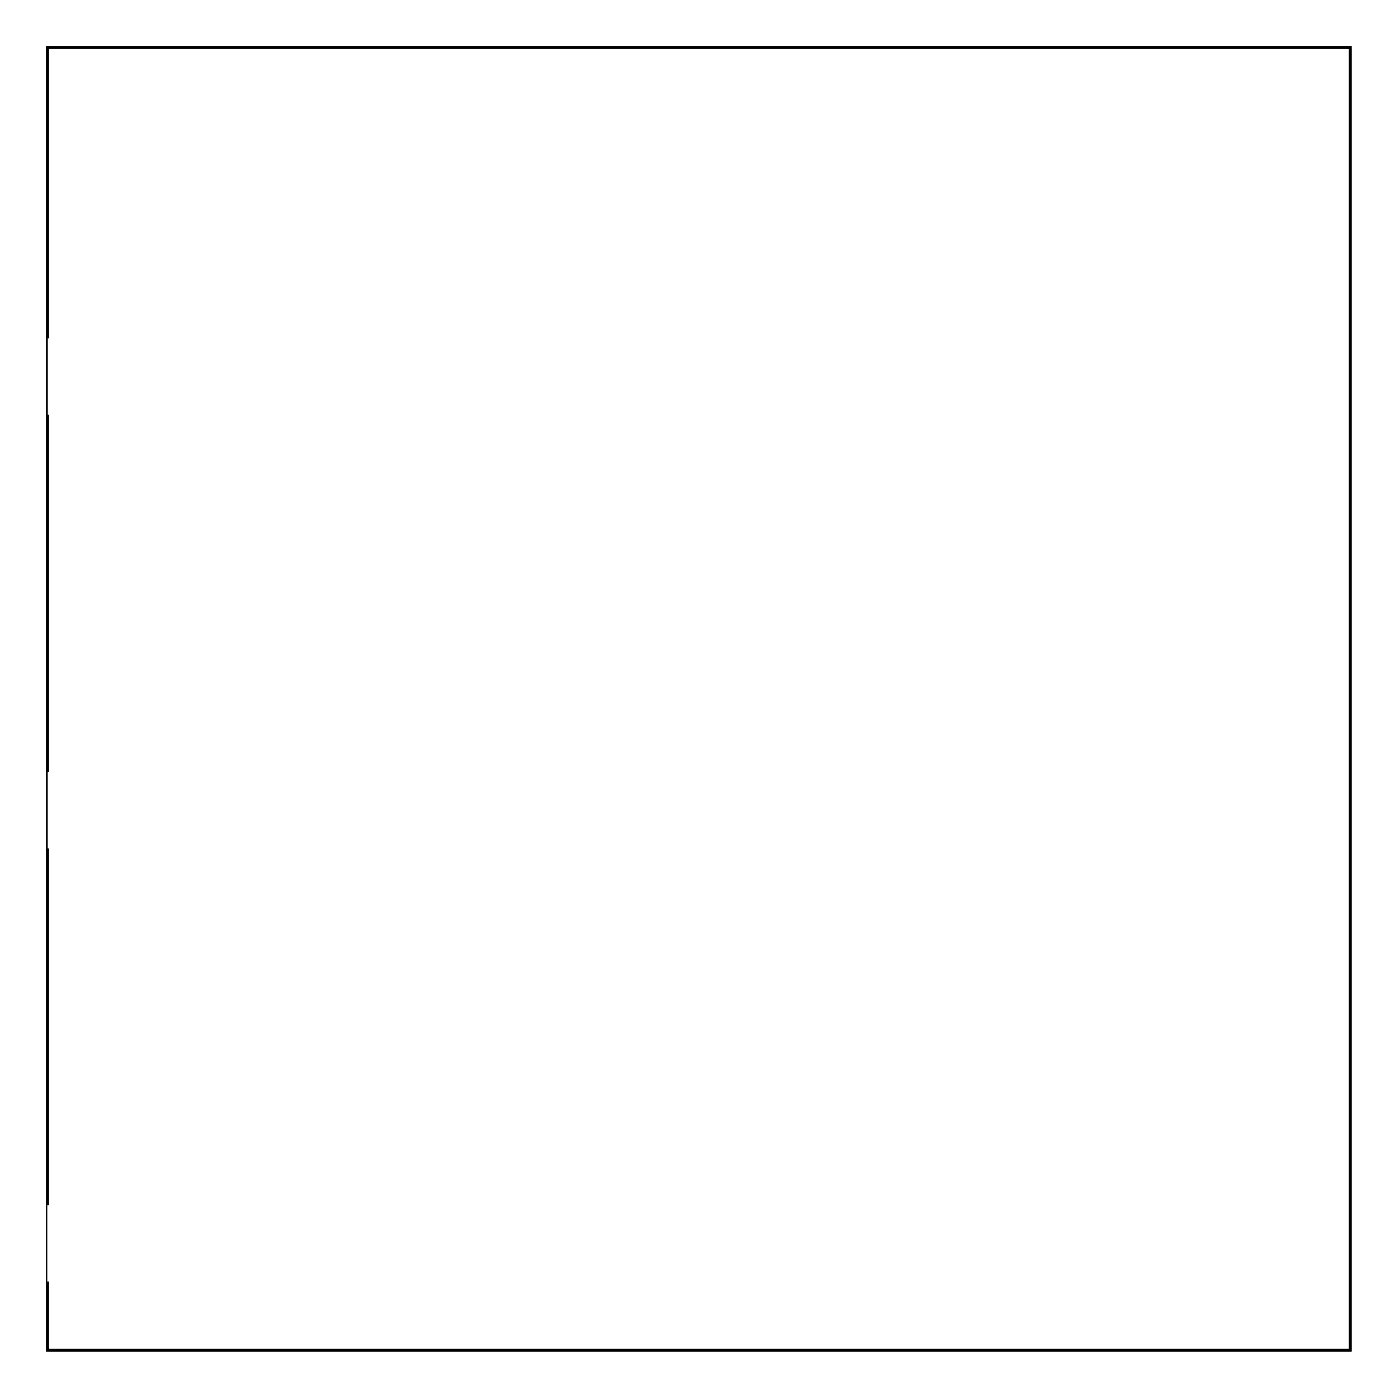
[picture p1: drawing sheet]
<svg xmlns="http://www.w3.org/2000/svg" width="107mm" height="107mm" viewBox="0 0 107 107" stroke-linecap="round" stroke-linejoin="round" font-family="sans-serif">
<path d="M3.6 3.6h99.8v99.8h-99.8z" fill="none" stroke="#000" stroke-width=".2"/>
<path d="M3.6 3.6h99.8v99.8h-99.8zM3.6 3.6v99.8h99.8v-99.8z" fill="#000"/>
<path d="M88.8 12.8h1.4v1.4h-1.4z" fill="#fff"/>
<path d="M88.8 12.8h1.4v1.4h-1.4z" fill="none" stroke="#fff" stroke-width=".76" stroke-linecap="butt"/>
<circle cx="89.5" cy="13.5" r=".7" fill="#fff"/>
<circle cx="89.5" cy="13.5" r=".7" fill="none" stroke="#fff" stroke-width=".76" stroke-linecap="butt"/>
<circle cx="89.5" cy="26" r=".7" fill="#fff"/>
<circle cx="89.5" cy="26" r=".7" fill="none" stroke="#fff" stroke-width=".76" stroke-linecap="butt"/>
<circle cx="101.2" cy="26.1" r=".7" fill="#fff"/>
<circle cx="101.2" cy="26.1" r=".7" fill="none" stroke="#fff" stroke-width=".76" stroke-linecap="butt"/>
<circle cx="95.1" cy="11.9" r=".7" fill="#fff"/>
<circle cx="95.1" cy="11.9" r=".7" fill="none" stroke="#fff" stroke-width=".76" stroke-linecap="butt"/>
<circle cx="101.1" cy="13.5" r=".7" fill="#fff"/>
<circle cx="101.1" cy="13.5" r=".7" fill="none" stroke="#fff" stroke-width=".76" stroke-linecap="butt"/>
<path d="M4.6 79.2h1.4v1.4h-1.4z" fill="#fff"/>
<path d="M4.6 79.2h1.4v1.4h-1.4z" fill="none" stroke="#fff" stroke-width=".76" stroke-linecap="butt"/>
<circle cx="5.3" cy="79.9" r=".7" fill="#fff"/>
<circle cx="5.3" cy="79.9" r=".7" fill="none" stroke="#fff" stroke-width=".76" stroke-linecap="butt"/>
<circle cx="5.3" cy="92.4" r=".7" fill="#fff"/>
<circle cx="5.3" cy="92.4" r=".7" fill="none" stroke="#fff" stroke-width=".76" stroke-linecap="butt"/>
<circle cx="17.1" cy="92.5" r=".7" fill="#fff"/>
<circle cx="17.1" cy="92.5" r=".7" fill="none" stroke="#fff" stroke-width=".76" stroke-linecap="butt"/>
<circle cx="11" cy="78.3" r=".7" fill="#fff"/>
<circle cx="11" cy="78.3" r=".7" fill="none" stroke="#fff" stroke-width=".76" stroke-linecap="butt"/>
<circle cx="16.9" cy="79.9" r=".7" fill="#fff"/>
<circle cx="16.9" cy="79.9" r=".7" fill="none" stroke="#fff" stroke-width=".76" stroke-linecap="butt"/>
<path d="M21.5 79.2h1.3v1.4h-1.3z" fill="#fff"/>
<path d="M21.5 79.2h1.3v1.4h-1.3z" fill="none" stroke="#fff" stroke-width=".76" stroke-linecap="butt"/>
<circle cx="22.1" cy="79.8" r=".7" fill="#fff"/>
<circle cx="22.1" cy="79.8" r=".7" fill="none" stroke="#fff" stroke-width=".76" stroke-linecap="butt"/>
<circle cx="22.1" cy="92.4" r=".7" fill="#fff"/>
<circle cx="22.1" cy="92.4" r=".7" fill="none" stroke="#fff" stroke-width=".76" stroke-linecap="butt"/>
<circle cx="33.9" cy="92.5" r=".7" fill="#fff"/>
<circle cx="33.9" cy="92.5" r=".7" fill="none" stroke="#fff" stroke-width=".76" stroke-linecap="butt"/>
<circle cx="27.8" cy="78.3" r=".7" fill="#fff"/>
<circle cx="27.8" cy="78.3" r=".7" fill="none" stroke="#fff" stroke-width=".76" stroke-linecap="butt"/>
<circle cx="33.7" cy="79.8" r=".7" fill="#fff"/>
<circle cx="33.7" cy="79.8" r=".7" fill="none" stroke="#fff" stroke-width=".76" stroke-linecap="butt"/>
<path d="M21.5 46h1.4v1.4h-1.4z" fill="#fff"/>
<path d="M21.5 46h1.4v1.4h-1.4z" fill="none" stroke="#fff" stroke-width=".76" stroke-linecap="butt"/>
<circle cx="22.2" cy="46.7" r=".7" fill="#fff"/>
<circle cx="22.2" cy="46.7" r=".7" fill="none" stroke="#fff" stroke-width=".76" stroke-linecap="butt"/>
<circle cx="22.2" cy="59.2" r=".7" fill="#fff"/>
<circle cx="22.2" cy="59.2" r=".7" fill="none" stroke="#fff" stroke-width=".76" stroke-linecap="butt"/>
<circle cx="33.9" cy="59.3" r=".7" fill="#fff"/>
<circle cx="33.9" cy="59.3" r=".7" fill="none" stroke="#fff" stroke-width=".76" stroke-linecap="butt"/>
<circle cx="27.8" cy="45.1" r=".7" fill="#fff"/>
<circle cx="27.8" cy="45.1" r=".7" fill="none" stroke="#fff" stroke-width=".76" stroke-linecap="butt"/>
<circle cx="33.8" cy="46.7" r=".7" fill="#fff"/>
<circle cx="33.8" cy="46.7" r=".7" fill="none" stroke="#fff" stroke-width=".76" stroke-linecap="butt"/>
<path d="M88.7 79.2h1.4v1.4h-1.4z" fill="#fff"/>
<path d="M88.7 79.2h1.4v1.4h-1.4z" fill="none" stroke="#fff" stroke-width=".76" stroke-linecap="butt"/>
<circle cx="89.4" cy="79.9" r=".7" fill="#fff"/>
<circle cx="89.4" cy="79.9" r=".7" fill="none" stroke="#fff" stroke-width=".76" stroke-linecap="butt"/>
<circle cx="89.4" cy="92.4" r=".7" fill="#fff"/>
<circle cx="89.4" cy="92.4" r=".7" fill="none" stroke="#fff" stroke-width=".76" stroke-linecap="butt"/>
<circle cx="101.2" cy="92.5" r=".7" fill="#fff"/>
<circle cx="101.2" cy="92.5" r=".7" fill="none" stroke="#fff" stroke-width=".76" stroke-linecap="butt"/>
<circle cx="95.1" cy="78.3" r=".7" fill="#fff"/>
<circle cx="95.1" cy="78.3" r=".7" fill="none" stroke="#fff" stroke-width=".76" stroke-linecap="butt"/>
<circle cx="101" cy="79.9" r=".7" fill="#fff"/>
<circle cx="101" cy="79.9" r=".7" fill="none" stroke="#fff" stroke-width=".76" stroke-linecap="butt"/>
<path d="M38.4 46h1.4v1.4h-1.4z" fill="#fff"/>
<path d="M38.4 46h1.4v1.4h-1.4z" fill="none" stroke="#fff" stroke-width=".76" stroke-linecap="butt"/>
<circle cx="39.1" cy="46.7" r=".7" fill="#fff"/>
<circle cx="39.1" cy="46.7" r=".7" fill="none" stroke="#fff" stroke-width=".76" stroke-linecap="butt"/>
<circle cx="39.1" cy="59.2" r=".7" fill="#fff"/>
<circle cx="39.1" cy="59.2" r=".7" fill="none" stroke="#fff" stroke-width=".76" stroke-linecap="butt"/>
<circle cx="50.8" cy="59.3" r=".7" fill="#fff"/>
<circle cx="50.8" cy="59.3" r=".7" fill="none" stroke="#fff" stroke-width=".76" stroke-linecap="butt"/>
<circle cx="44.7" cy="45.1" r=".7" fill="#fff"/>
<circle cx="44.7" cy="45.1" r=".7" fill="none" stroke="#fff" stroke-width=".76" stroke-linecap="butt"/>
<circle cx="50.7" cy="46.7" r=".7" fill="#fff"/>
<circle cx="50.7" cy="46.7" r=".7" fill="none" stroke="#fff" stroke-width=".76" stroke-linecap="butt"/>
<path d="M38.4 79.2h1.3v1.4h-1.3z" fill="#fff"/>
<path d="M38.4 79.2h1.3v1.4h-1.3z" fill="none" stroke="#fff" stroke-width=".76" stroke-linecap="butt"/>
<circle cx="39" cy="79.8" r=".7" fill="#fff"/>
<circle cx="39" cy="79.8" r=".7" fill="none" stroke="#fff" stroke-width=".76" stroke-linecap="butt"/>
<circle cx="39" cy="92.4" r=".7" fill="#fff"/>
<circle cx="39" cy="92.4" r=".7" fill="none" stroke="#fff" stroke-width=".76" stroke-linecap="butt"/>
<circle cx="50.8" cy="92.5" r=".7" fill="#fff"/>
<circle cx="50.8" cy="92.5" r=".7" fill="none" stroke="#fff" stroke-width=".76" stroke-linecap="butt"/>
<circle cx="44.7" cy="78.3" r=".7" fill="#fff"/>
<circle cx="44.7" cy="78.3" r=".7" fill="none" stroke="#fff" stroke-width=".76" stroke-linecap="butt"/>
<circle cx="50.6" cy="79.8" r=".7" fill="#fff"/>
<circle cx="50.6" cy="79.8" r=".7" fill="none" stroke="#fff" stroke-width=".76" stroke-linecap="butt"/>
<path d="M55.2 79.2h1.3v1.4h-1.3z" fill="#fff"/>
<path d="M55.2 79.2h1.3v1.4h-1.3z" fill="none" stroke="#fff" stroke-width=".76" stroke-linecap="butt"/>
<circle cx="55.9" cy="79.8" r=".7" fill="#fff"/>
<circle cx="55.9" cy="79.8" r=".7" fill="none" stroke="#fff" stroke-width=".76" stroke-linecap="butt"/>
<circle cx="55.9" cy="92.4" r=".7" fill="#fff"/>
<circle cx="55.9" cy="92.4" r=".7" fill="none" stroke="#fff" stroke-width=".76" stroke-linecap="butt"/>
<circle cx="67.6" cy="92.5" r=".7" fill="#fff"/>
<circle cx="67.6" cy="92.5" r=".7" fill="none" stroke="#fff" stroke-width=".76" stroke-linecap="butt"/>
<circle cx="61.5" cy="78.3" r=".7" fill="#fff"/>
<circle cx="61.5" cy="78.3" r=".7" fill="none" stroke="#fff" stroke-width=".76" stroke-linecap="butt"/>
<circle cx="67.4" cy="79.8" r=".7" fill="#fff"/>
<circle cx="67.4" cy="79.8" r=".7" fill="none" stroke="#fff" stroke-width=".76" stroke-linecap="butt"/>
<path d="M71.9 79.2h1.4v1.4h-1.4z" fill="#fff"/>
<path d="M71.9 79.2h1.4v1.4h-1.4z" fill="none" stroke="#fff" stroke-width=".76" stroke-linecap="butt"/>
<circle cx="72.6" cy="79.9" r=".7" fill="#fff"/>
<circle cx="72.6" cy="79.9" r=".7" fill="none" stroke="#fff" stroke-width=".76" stroke-linecap="butt"/>
<circle cx="72.6" cy="92.4" r=".7" fill="#fff"/>
<circle cx="72.6" cy="92.4" r=".7" fill="none" stroke="#fff" stroke-width=".76" stroke-linecap="butt"/>
<circle cx="84.3" cy="92.5" r=".7" fill="#fff"/>
<circle cx="84.3" cy="92.5" r=".7" fill="none" stroke="#fff" stroke-width=".76" stroke-linecap="butt"/>
<circle cx="78.3" cy="78.3" r=".7" fill="#fff"/>
<circle cx="78.3" cy="78.3" r=".7" fill="none" stroke="#fff" stroke-width=".76" stroke-linecap="butt"/>
<circle cx="84.2" cy="79.9" r=".7" fill="#fff"/>
<circle cx="84.2" cy="79.9" r=".7" fill="none" stroke="#fff" stroke-width=".76" stroke-linecap="butt"/>
<path d="M55.2 46h1.4v1.4h-1.4z" fill="#fff"/>
<path d="M55.2 46h1.4v1.4h-1.4z" fill="none" stroke="#fff" stroke-width=".76" stroke-linecap="butt"/>
<circle cx="55.9" cy="46.7" r=".7" fill="#fff"/>
<circle cx="55.9" cy="46.7" r=".7" fill="none" stroke="#fff" stroke-width=".76" stroke-linecap="butt"/>
<circle cx="55.9" cy="59.2" r=".7" fill="#fff"/>
<circle cx="55.9" cy="59.2" r=".7" fill="none" stroke="#fff" stroke-width=".76" stroke-linecap="butt"/>
<circle cx="67.6" cy="59.3" r=".7" fill="#fff"/>
<circle cx="67.6" cy="59.3" r=".7" fill="none" stroke="#fff" stroke-width=".76" stroke-linecap="butt"/>
<circle cx="61.5" cy="45.1" r=".7" fill="#fff"/>
<circle cx="61.5" cy="45.1" r=".7" fill="none" stroke="#fff" stroke-width=".76" stroke-linecap="butt"/>
<circle cx="67.5" cy="46.7" r=".7" fill="#fff"/>
<circle cx="67.5" cy="46.7" r=".7" fill="none" stroke="#fff" stroke-width=".76" stroke-linecap="butt"/>
<path d="M21.5 12.8h1.4v1.4h-1.4z" fill="#fff"/>
<path d="M21.5 12.8h1.4v1.4h-1.4z" fill="none" stroke="#fff" stroke-width=".76" stroke-linecap="butt"/>
<circle cx="22.2" cy="13.4" r=".7" fill="#fff"/>
<circle cx="22.2" cy="13.4" r=".7" fill="none" stroke="#fff" stroke-width=".76" stroke-linecap="butt"/>
<circle cx="22.2" cy="26" r=".7" fill="#fff"/>
<circle cx="22.2" cy="26" r=".7" fill="none" stroke="#fff" stroke-width=".76" stroke-linecap="butt"/>
<circle cx="33.9" cy="26.1" r=".7" fill="#fff"/>
<circle cx="33.9" cy="26.1" r=".7" fill="none" stroke="#fff" stroke-width=".76" stroke-linecap="butt"/>
<circle cx="27.8" cy="11.9" r=".7" fill="#fff"/>
<circle cx="27.8" cy="11.9" r=".7" fill="none" stroke="#fff" stroke-width=".76" stroke-linecap="butt"/>
<circle cx="33.8" cy="13.4" r=".7" fill="#fff"/>
<circle cx="33.8" cy="13.4" r=".7" fill="none" stroke="#fff" stroke-width=".76" stroke-linecap="butt"/>
<path d="M38.4 12.8h1.4v1.4h-1.4z" fill="#fff"/>
<path d="M38.4 12.8h1.4v1.4h-1.4z" fill="none" stroke="#fff" stroke-width=".76" stroke-linecap="butt"/>
<circle cx="39.1" cy="13.4" r=".7" fill="#fff"/>
<circle cx="39.1" cy="13.4" r=".7" fill="none" stroke="#fff" stroke-width=".76" stroke-linecap="butt"/>
<circle cx="39.1" cy="26" r=".7" fill="#fff"/>
<circle cx="39.1" cy="26" r=".7" fill="none" stroke="#fff" stroke-width=".76" stroke-linecap="butt"/>
<circle cx="50.8" cy="26.1" r=".7" fill="#fff"/>
<circle cx="50.8" cy="26.1" r=".7" fill="none" stroke="#fff" stroke-width=".76" stroke-linecap="butt"/>
<circle cx="44.7" cy="11.9" r=".7" fill="#fff"/>
<circle cx="44.7" cy="11.9" r=".7" fill="none" stroke="#fff" stroke-width=".76" stroke-linecap="butt"/>
<circle cx="50.7" cy="13.4" r=".7" fill="#fff"/>
<circle cx="50.7" cy="13.4" r=".7" fill="none" stroke="#fff" stroke-width=".76" stroke-linecap="butt"/>
<path d="M72 12.8h1.4v1.4h-1.4z" fill="#fff"/>
<path d="M72 12.8h1.4v1.4h-1.4z" fill="none" stroke="#fff" stroke-width=".76" stroke-linecap="butt"/>
<circle cx="72.7" cy="13.5" r=".7" fill="#fff"/>
<circle cx="72.7" cy="13.5" r=".7" fill="none" stroke="#fff" stroke-width=".76" stroke-linecap="butt"/>
<circle cx="72.7" cy="26" r=".7" fill="#fff"/>
<circle cx="72.7" cy="26" r=".7" fill="none" stroke="#fff" stroke-width=".76" stroke-linecap="butt"/>
<circle cx="84.4" cy="26.1" r=".7" fill="#fff"/>
<circle cx="84.4" cy="26.1" r=".7" fill="none" stroke="#fff" stroke-width=".76" stroke-linecap="butt"/>
<circle cx="78.3" cy="11.9" r=".7" fill="#fff"/>
<circle cx="78.3" cy="11.9" r=".7" fill="none" stroke="#fff" stroke-width=".76" stroke-linecap="butt"/>
<circle cx="84.3" cy="13.5" r=".7" fill="#fff"/>
<circle cx="84.3" cy="13.5" r=".7" fill="none" stroke="#fff" stroke-width=".76" stroke-linecap="butt"/>
<path d="M4.7 46h1.4v1.4h-1.4z" fill="#fff"/>
<path d="M4.7 46h1.4v1.4h-1.4z" fill="none" stroke="#fff" stroke-width=".76" stroke-linecap="butt"/>
<circle cx="5.4" cy="46.7" r=".7" fill="#fff"/>
<circle cx="5.4" cy="46.7" r=".7" fill="none" stroke="#fff" stroke-width=".76" stroke-linecap="butt"/>
<circle cx="5.4" cy="59.2" r=".7" fill="#fff"/>
<circle cx="5.4" cy="59.2" r=".7" fill="none" stroke="#fff" stroke-width=".76" stroke-linecap="butt"/>
<circle cx="17.1" cy="59.4" r=".7" fill="#fff"/>
<circle cx="17.1" cy="59.4" r=".7" fill="none" stroke="#fff" stroke-width=".76" stroke-linecap="butt"/>
<circle cx="11" cy="45.1" r=".7" fill="#fff"/>
<circle cx="11" cy="45.1" r=".7" fill="none" stroke="#fff" stroke-width=".76" stroke-linecap="butt"/>
<circle cx="17" cy="46.7" r=".7" fill="#fff"/>
<circle cx="17" cy="46.7" r=".7" fill="none" stroke="#fff" stroke-width=".76" stroke-linecap="butt"/>
<path d="M55.2 12.8h1.4v1.4h-1.4z" fill="#fff"/>
<path d="M55.2 12.8h1.4v1.4h-1.4z" fill="none" stroke="#fff" stroke-width=".76" stroke-linecap="butt"/>
<circle cx="55.9" cy="13.4" r=".7" fill="#fff"/>
<circle cx="55.9" cy="13.4" r=".7" fill="none" stroke="#fff" stroke-width=".76" stroke-linecap="butt"/>
<circle cx="55.9" cy="26" r=".7" fill="#fff"/>
<circle cx="55.9" cy="26" r=".7" fill="none" stroke="#fff" stroke-width=".76" stroke-linecap="butt"/>
<circle cx="67.6" cy="26.1" r=".7" fill="#fff"/>
<circle cx="67.6" cy="26.1" r=".7" fill="none" stroke="#fff" stroke-width=".76" stroke-linecap="butt"/>
<circle cx="61.5" cy="11.9" r=".7" fill="#fff"/>
<circle cx="61.5" cy="11.9" r=".7" fill="none" stroke="#fff" stroke-width=".76" stroke-linecap="butt"/>
<circle cx="67.5" cy="13.4" r=".7" fill="#fff"/>
<circle cx="67.5" cy="13.4" r=".7" fill="none" stroke="#fff" stroke-width=".76" stroke-linecap="butt"/>
<path d="M72 46h1.4v1.4h-1.4z" fill="#fff"/>
<path d="M72 46h1.4v1.4h-1.4z" fill="none" stroke="#fff" stroke-width=".76" stroke-linecap="butt"/>
<circle cx="72.7" cy="46.7" r=".7" fill="#fff"/>
<circle cx="72.7" cy="46.7" r=".7" fill="none" stroke="#fff" stroke-width=".76" stroke-linecap="butt"/>
<circle cx="72.7" cy="59.2" r=".7" fill="#fff"/>
<circle cx="72.7" cy="59.2" r=".7" fill="none" stroke="#fff" stroke-width=".76" stroke-linecap="butt"/>
<circle cx="84.4" cy="59.4" r=".7" fill="#fff"/>
<circle cx="84.4" cy="59.4" r=".7" fill="none" stroke="#fff" stroke-width=".76" stroke-linecap="butt"/>
<circle cx="78.3" cy="45.1" r=".7" fill="#fff"/>
<circle cx="78.3" cy="45.1" r=".7" fill="none" stroke="#fff" stroke-width=".76" stroke-linecap="butt"/>
<circle cx="84.3" cy="46.7" r=".7" fill="#fff"/>
<circle cx="84.3" cy="46.7" r=".7" fill="none" stroke="#fff" stroke-width=".76" stroke-linecap="butt"/>
<path d="M4.7 12.8h1.4v1.4h-1.4z" fill="#fff"/>
<path d="M4.7 12.8h1.4v1.4h-1.4z" fill="none" stroke="#fff" stroke-width=".76" stroke-linecap="butt"/>
<circle cx="5.4" cy="13.5" r=".7" fill="#fff"/>
<circle cx="5.4" cy="13.5" r=".7" fill="none" stroke="#fff" stroke-width=".76" stroke-linecap="butt"/>
<circle cx="5.4" cy="26" r=".7" fill="#fff"/>
<circle cx="5.4" cy="26" r=".7" fill="none" stroke="#fff" stroke-width=".76" stroke-linecap="butt"/>
<circle cx="17.1" cy="26.1" r=".7" fill="#fff"/>
<circle cx="17.1" cy="26.1" r=".7" fill="none" stroke="#fff" stroke-width=".76" stroke-linecap="butt"/>
<circle cx="11" cy="11.9" r=".7" fill="#fff"/>
<circle cx="11" cy="11.9" r=".7" fill="none" stroke="#fff" stroke-width=".76" stroke-linecap="butt"/>
<circle cx="17" cy="13.5" r=".7" fill="#fff"/>
<circle cx="17" cy="13.5" r=".7" fill="none" stroke="#fff" stroke-width=".76" stroke-linecap="butt"/>
<path d="M88.8 46h1.4v1.4h-1.4z" fill="#fff"/>
<path d="M88.8 46h1.4v1.4h-1.4z" fill="none" stroke="#fff" stroke-width=".76" stroke-linecap="butt"/>
<circle cx="89.5" cy="46.7" r=".7" fill="#fff"/>
<circle cx="89.5" cy="46.7" r=".7" fill="none" stroke="#fff" stroke-width=".76" stroke-linecap="butt"/>
<circle cx="89.5" cy="59.2" r=".7" fill="#fff"/>
<circle cx="89.5" cy="59.2" r=".7" fill="none" stroke="#fff" stroke-width=".76" stroke-linecap="butt"/>
<circle cx="101.2" cy="59.4" r=".7" fill="#fff"/>
<circle cx="101.2" cy="59.4" r=".7" fill="none" stroke="#fff" stroke-width=".76" stroke-linecap="butt"/>
<circle cx="95.1" cy="45.1" r=".7" fill="#fff"/>
<circle cx="95.1" cy="45.1" r=".7" fill="none" stroke="#fff" stroke-width=".76" stroke-linecap="butt"/>
<circle cx="101.1" cy="46.7" r=".7" fill="#fff"/>
<circle cx="101.1" cy="46.7" r=".7" fill="none" stroke="#fff" stroke-width=".76" stroke-linecap="butt"/>
<circle cx="83.6" cy="98" r=".74" fill="#fff"/>
<circle cx="83.6" cy="98" r=".74" fill="none" stroke="#fff" stroke-width=".76" stroke-linecap="butt"/>
<circle cx="78.6" cy="98" r=".74" fill="#fff"/>
<circle cx="78.6" cy="98" r=".74" fill="none" stroke="#fff" stroke-width=".76" stroke-linecap="butt"/>
<circle cx="73.5" cy="98" r=".74" fill="#fff"/>
<circle cx="73.5" cy="98" r=".74" fill="none" stroke="#fff" stroke-width=".76" stroke-linecap="butt"/>
<circle cx="50.1" cy="97.9" r=".74" fill="#fff"/>
<circle cx="50.1" cy="97.9" r=".74" fill="none" stroke="#fff" stroke-width=".76" stroke-linecap="butt"/>
<circle cx="45" cy="97.9" r=".74" fill="#fff"/>
<circle cx="45" cy="97.9" r=".74" fill="none" stroke="#fff" stroke-width=".76" stroke-linecap="butt"/>
<circle cx="39.9" cy="97.9" r=".74" fill="#fff"/>
<circle cx="39.9" cy="97.9" r=".74" fill="none" stroke="#fff" stroke-width=".76" stroke-linecap="butt"/>
<circle cx="16.3" cy="98" r=".74" fill="#fff"/>
<circle cx="16.3" cy="98" r=".74" fill="none" stroke="#fff" stroke-width=".76" stroke-linecap="butt"/>
<circle cx="11.3" cy="98" r=".74" fill="#fff"/>
<circle cx="11.3" cy="98" r=".74" fill="none" stroke="#fff" stroke-width=".76" stroke-linecap="butt"/>
<circle cx="6.2" cy="98" r=".74" fill="#fff"/>
<circle cx="6.2" cy="98" r=".74" fill="none" stroke="#fff" stroke-width=".76" stroke-linecap="butt"/>
<circle cx="50.1" cy="64.8" r=".74" fill="#fff"/>
<circle cx="50.1" cy="64.8" r=".74" fill="none" stroke="#fff" stroke-width=".76" stroke-linecap="butt"/>
<circle cx="45" cy="64.8" r=".74" fill="#fff"/>
<circle cx="45" cy="64.8" r=".74" fill="none" stroke="#fff" stroke-width=".76" stroke-linecap="butt"/>
<circle cx="39.9" cy="64.8" r=".74" fill="#fff"/>
<circle cx="39.9" cy="64.8" r=".74" fill="none" stroke="#fff" stroke-width=".76" stroke-linecap="butt"/>
<circle cx="16.4" cy="31.6" r=".74" fill="#fff"/>
<circle cx="16.4" cy="31.6" r=".74" fill="none" stroke="#fff" stroke-width=".76" stroke-linecap="butt"/>
<circle cx="11.3" cy="31.6" r=".74" fill="#fff"/>
<circle cx="11.3" cy="31.6" r=".74" fill="none" stroke="#fff" stroke-width=".76" stroke-linecap="butt"/>
<circle cx="6.2" cy="31.6" r=".74" fill="#fff"/>
<circle cx="6.2" cy="31.6" r=".74" fill="none" stroke="#fff" stroke-width=".76" stroke-linecap="butt"/>
<circle cx="83.7" cy="31.6" r=".74" fill="#fff"/>
<circle cx="83.7" cy="31.6" r=".74" fill="none" stroke="#fff" stroke-width=".76" stroke-linecap="butt"/>
<circle cx="78.6" cy="31.6" r=".74" fill="#fff"/>
<circle cx="78.6" cy="31.6" r=".74" fill="none" stroke="#fff" stroke-width=".76" stroke-linecap="butt"/>
<circle cx="73.5" cy="31.6" r=".74" fill="#fff"/>
<circle cx="73.5" cy="31.6" r=".74" fill="none" stroke="#fff" stroke-width=".76" stroke-linecap="butt"/>
<circle cx="50.1" cy="31.5" r=".74" fill="#fff"/>
<circle cx="50.1" cy="31.5" r=".74" fill="none" stroke="#fff" stroke-width=".76" stroke-linecap="butt"/>
<circle cx="45" cy="31.5" r=".74" fill="#fff"/>
<circle cx="45" cy="31.5" r=".74" fill="none" stroke="#fff" stroke-width=".76" stroke-linecap="butt"/>
<circle cx="39.9" cy="31.5" r=".74" fill="#fff"/>
<circle cx="39.9" cy="31.5" r=".74" fill="none" stroke="#fff" stroke-width=".76" stroke-linecap="butt"/>
<circle cx="16.4" cy="64.8" r=".74" fill="#fff"/>
<circle cx="16.4" cy="64.8" r=".74" fill="none" stroke="#fff" stroke-width=".76" stroke-linecap="butt"/>
<circle cx="11.3" cy="64.8" r=".74" fill="#fff"/>
<circle cx="11.3" cy="64.8" r=".74" fill="none" stroke="#fff" stroke-width=".76" stroke-linecap="butt"/>
<circle cx="6.2" cy="64.8" r=".74" fill="#fff"/>
<circle cx="6.2" cy="64.8" r=".74" fill="none" stroke="#fff" stroke-width=".76" stroke-linecap="butt"/>
<circle cx="83.7" cy="64.8" r=".74" fill="#fff"/>
<circle cx="83.7" cy="64.8" r=".74" fill="none" stroke="#fff" stroke-width=".76" stroke-linecap="butt"/>
<circle cx="78.6" cy="64.8" r=".74" fill="#fff"/>
<circle cx="78.6" cy="64.8" r=".74" fill="none" stroke="#fff" stroke-width=".76" stroke-linecap="butt"/>
<circle cx="73.5" cy="64.8" r=".74" fill="#fff"/>
<circle cx="73.5" cy="64.8" r=".74" fill="none" stroke="#fff" stroke-width=".76" stroke-linecap="butt"/>
<circle cx="77.7" cy="5.6" r=".74" fill="#fff"/>
<circle cx="77.7" cy="5.6" r=".74" fill="none" stroke="#fff" stroke-width=".76" stroke-linecap="butt"/>
<circle cx="80.2" cy="5.6" r=".74" fill="#fff"/>
<circle cx="80.2" cy="5.6" r=".74" fill="none" stroke="#fff" stroke-width=".76" stroke-linecap="butt"/>
<circle cx="77.6" cy="72" r=".74" fill="#fff"/>
<circle cx="77.6" cy="72" r=".74" fill="none" stroke="#fff" stroke-width=".76" stroke-linecap="butt"/>
<circle cx="80.2" cy="72" r=".74" fill="#fff"/>
<circle cx="80.2" cy="72" r=".74" fill="none" stroke="#fff" stroke-width=".76" stroke-linecap="butt"/>
<circle cx="10.3" cy="72" r=".74" fill="#fff"/>
<circle cx="10.3" cy="72" r=".74" fill="none" stroke="#fff" stroke-width=".76" stroke-linecap="butt"/>
<circle cx="12.9" cy="72" r=".74" fill="#fff"/>
<circle cx="12.9" cy="72" r=".74" fill="none" stroke="#fff" stroke-width=".76" stroke-linecap="butt"/>
<circle cx="44.1" cy="38.8" r=".74" fill="#fff"/>
<circle cx="44.1" cy="38.8" r=".74" fill="none" stroke="#fff" stroke-width=".76" stroke-linecap="butt"/>
<circle cx="46.6" cy="38.8" r=".74" fill="#fff"/>
<circle cx="46.6" cy="38.8" r=".74" fill="none" stroke="#fff" stroke-width=".76" stroke-linecap="butt"/>
<circle cx="44.1" cy="71.9" r=".74" fill="#fff"/>
<circle cx="44.1" cy="71.9" r=".74" fill="none" stroke="#fff" stroke-width=".76" stroke-linecap="butt"/>
<circle cx="46.6" cy="71.9" r=".74" fill="#fff"/>
<circle cx="46.6" cy="71.9" r=".74" fill="none" stroke="#fff" stroke-width=".76" stroke-linecap="butt"/>
<circle cx="44.1" cy="5.5" r=".74" fill="#fff"/>
<circle cx="44.1" cy="5.5" r=".74" fill="none" stroke="#fff" stroke-width=".76" stroke-linecap="butt"/>
<circle cx="46.6" cy="5.5" r=".74" fill="#fff"/>
<circle cx="46.6" cy="5.5" r=".74" fill="none" stroke="#fff" stroke-width=".76" stroke-linecap="butt"/>
<circle cx="10.4" cy="5.6" r=".74" fill="#fff"/>
<circle cx="10.4" cy="5.6" r=".74" fill="none" stroke="#fff" stroke-width=".76" stroke-linecap="butt"/>
<circle cx="12.9" cy="5.6" r=".74" fill="#fff"/>
<circle cx="12.9" cy="5.6" r=".74" fill="none" stroke="#fff" stroke-width=".76" stroke-linecap="butt"/>
<circle cx="10.4" cy="38.8" r=".74" fill="#fff"/>
<circle cx="10.4" cy="38.8" r=".74" fill="none" stroke="#fff" stroke-width=".76" stroke-linecap="butt"/>
<circle cx="12.9" cy="38.8" r=".74" fill="#fff"/>
<circle cx="12.9" cy="38.8" r=".74" fill="none" stroke="#fff" stroke-width=".76" stroke-linecap="butt"/>
<circle cx="77.7" cy="38.8" r=".74" fill="#fff"/>
<circle cx="77.7" cy="38.8" r=".74" fill="none" stroke="#fff" stroke-width=".76" stroke-linecap="butt"/>
<circle cx="80.2" cy="38.8" r=".74" fill="#fff"/>
<circle cx="80.2" cy="38.8" r=".74" fill="none" stroke="#fff" stroke-width=".76" stroke-linecap="butt"/>
<path d="M73.9 7.8h1.5v1.5h-1.5z" fill="#fff"/>
<path d="M73.9 7.8h1.5v1.5h-1.5z" fill="none" stroke="#fff" stroke-width=".76" stroke-linecap="butt"/>
<circle cx="74.7" cy="8.6" r=".79" fill="#fff"/>
<circle cx="74.7" cy="8.6" r=".79" fill="none" stroke="#fff" stroke-width=".76" stroke-linecap="butt"/>
<circle cx="82.3" cy="8.6" r=".79" fill="#fff"/>
<circle cx="82.3" cy="8.6" r=".79" fill="none" stroke="#fff" stroke-width=".76" stroke-linecap="butt"/>
<path d="M40.2 74.2h1.6v1.5h-1.6z" fill="#fff"/>
<path d="M40.2 74.2h1.6v1.5h-1.6z" fill="none" stroke="#fff" stroke-width=".76" stroke-linecap="butt"/>
<circle cx="41.1" cy="74.9" r=".79" fill="#fff"/>
<circle cx="41.1" cy="74.9" r=".79" fill="none" stroke="#fff" stroke-width=".76" stroke-linecap="butt"/>
<circle cx="48.6" cy="74.9" r=".79" fill="#fff"/>
<circle cx="48.6" cy="74.9" r=".79" fill="none" stroke="#fff" stroke-width=".76" stroke-linecap="butt"/>
<path d="M73.8 74.2h1.6v1.5h-1.6z" fill="#fff"/>
<path d="M73.8 74.2h1.6v1.5h-1.6z" fill="none" stroke="#fff" stroke-width=".76" stroke-linecap="butt"/>
<circle cx="74.6" cy="75" r=".79" fill="#fff"/>
<circle cx="74.6" cy="75" r=".79" fill="none" stroke="#fff" stroke-width=".76" stroke-linecap="butt"/>
<circle cx="82.2" cy="75" r=".79" fill="#fff"/>
<circle cx="82.2" cy="75" r=".79" fill="none" stroke="#fff" stroke-width=".76" stroke-linecap="butt"/>
<path d="M40.3 41h1.5v1.5h-1.5z" fill="#fff"/>
<path d="M40.3 41h1.5v1.5h-1.5z" fill="none" stroke="#fff" stroke-width=".76" stroke-linecap="butt"/>
<circle cx="41.1" cy="41.8" r=".79" fill="#fff"/>
<circle cx="41.1" cy="41.8" r=".79" fill="none" stroke="#fff" stroke-width=".76" stroke-linecap="butt"/>
<circle cx="48.7" cy="41.8" r=".79" fill="#fff"/>
<circle cx="48.7" cy="41.8" r=".79" fill="none" stroke="#fff" stroke-width=".76" stroke-linecap="butt"/>
<path d="M6.5 74.2h1.6v1.5h-1.6z" fill="#fff"/>
<path d="M6.5 74.2h1.6v1.5h-1.6z" fill="none" stroke="#fff" stroke-width=".76" stroke-linecap="butt"/>
<circle cx="7.3" cy="75" r=".79" fill="#fff"/>
<circle cx="7.3" cy="75" r=".79" fill="none" stroke="#fff" stroke-width=".76" stroke-linecap="butt"/>
<circle cx="14.9" cy="75" r=".79" fill="#fff"/>
<circle cx="14.9" cy="75" r=".79" fill="none" stroke="#fff" stroke-width=".76" stroke-linecap="butt"/>
<path d="M40.3 7.8h1.6v1.5h-1.6z" fill="#fff"/>
<path d="M40.3 7.8h1.6v1.5h-1.6z" fill="none" stroke="#fff" stroke-width=".76" stroke-linecap="butt"/>
<circle cx="41.1" cy="8.5" r=".79" fill="#fff"/>
<circle cx="41.1" cy="8.5" r=".79" fill="none" stroke="#fff" stroke-width=".76" stroke-linecap="butt"/>
<circle cx="48.7" cy="8.5" r=".79" fill="#fff"/>
<circle cx="48.7" cy="8.5" r=".79" fill="none" stroke="#fff" stroke-width=".76" stroke-linecap="butt"/>
<path d="M6.6 41h1.5v1.6h-1.5z" fill="#fff"/>
<path d="M6.6 41h1.5v1.6h-1.5z" fill="none" stroke="#fff" stroke-width=".76" stroke-linecap="butt"/>
<circle cx="7.4" cy="41.8" r=".79" fill="#fff"/>
<circle cx="7.4" cy="41.8" r=".79" fill="none" stroke="#fff" stroke-width=".76" stroke-linecap="butt"/>
<circle cx="14.9" cy="41.8" r=".79" fill="#fff"/>
<circle cx="14.9" cy="41.8" r=".79" fill="none" stroke="#fff" stroke-width=".76" stroke-linecap="butt"/>
<path d="M6.6 7.8h1.5v1.5h-1.5z" fill="#fff"/>
<path d="M6.6 7.8h1.5v1.5h-1.5z" fill="none" stroke="#fff" stroke-width=".76" stroke-linecap="butt"/>
<circle cx="7.4" cy="8.6" r=".79" fill="#fff"/>
<circle cx="7.4" cy="8.6" r=".79" fill="none" stroke="#fff" stroke-width=".76" stroke-linecap="butt"/>
<circle cx="15" cy="8.6" r=".79" fill="#fff"/>
<circle cx="15" cy="8.6" r=".79" fill="none" stroke="#fff" stroke-width=".76" stroke-linecap="butt"/>
<path d="M73.9 41h1.5v1.6h-1.5z" fill="#fff"/>
<path d="M73.9 41h1.5v1.6h-1.5z" fill="none" stroke="#fff" stroke-width=".76" stroke-linecap="butt"/>
<circle cx="74.7" cy="41.8" r=".79" fill="#fff"/>
<circle cx="74.7" cy="41.8" r=".79" fill="none" stroke="#fff" stroke-width=".76" stroke-linecap="butt"/>
<circle cx="82.2" cy="41.8" r=".79" fill="#fff"/>
<circle cx="82.2" cy="41.8" r=".79" fill="none" stroke="#fff" stroke-width=".76" stroke-linecap="butt"/>
<path d="M76.5 11.9h4v19.7h-4z" fill="#fff"/>
<path d="M76.5 11.9h4v19.7h-4z" fill="none" stroke="#fff" stroke-width=".25"/>
<path d="M42.9 78.3h4v19.7h-4z" fill="#fff"/>
<path d="M42.9 78.3h4v19.7h-4z" fill="none" stroke="#fff" stroke-width=".25"/>
<path d="M9.1 78.3h4v19.7h-4z" fill="#fff"/>
<path d="M9.1 78.3h4v19.7h-4z" fill="none" stroke="#fff" stroke-width=".25"/>
<path d="M42.9 45.1h4v19.7h-4z" fill="#fff"/>
<path d="M42.9 45.1h4v19.7h-4z" fill="none" stroke="#fff" stroke-width=".25"/>
<path d="M76.4 78.3h4v19.7h-4z" fill="#fff"/>
<path d="M76.4 78.3h4v19.7h-4z" fill="none" stroke="#fff" stroke-width=".25"/>
<path d="M42.9 11.9h4v19.7h-4z" fill="#fff"/>
<path d="M42.9 11.9h4v19.7h-4z" fill="none" stroke="#fff" stroke-width=".25"/>
<path d="M9.2 11.9h4v19.7h-4z" fill="#fff"/>
<path d="M9.2 11.9h4v19.7h-4z" fill="none" stroke="#fff" stroke-width=".25"/>
<path d="M9.2 45.1h4v19.7h-4z" fill="#fff"/>
<path d="M9.2 45.1h4v19.7h-4z" fill="none" stroke="#fff" stroke-width=".25"/>
<path d="M76.5 45.1h4v19.7h-4z" fill="#fff"/>
<path d="M76.5 45.1h4v19.7h-4z" fill="none" stroke="#fff" stroke-width=".25"/>
<path d="M70.9 26.1h4v5.6h-4z" fill="#fff"/>
<path d="M70.9 26.1h4v5.6h-4z" fill="none" stroke="#fff" stroke-width=".25"/>
<path d="M70.8 92.5h4v5.6h-4z" fill="#fff"/>
<path d="M70.8 92.5h4v5.6h-4z" fill="none" stroke="#fff" stroke-width=".25"/>
<path d="M37.3 92.4h4v5.6h-4z" fill="#fff"/>
<path d="M37.3 92.4h4v5.6h-4z" fill="none" stroke="#fff" stroke-width=".25"/>
<path d="M3.8 92.4h4v5.6h-4z" fill="#fff"/>
<path d="M3.8 92.4h4v5.6h-4z" fill="none" stroke="#fff" stroke-width=".25"/>
<path d="M3.8 59.3h4v5.6h-4z" fill="#fff"/>
<path d="M3.8 59.3h4v5.6h-4z" fill="none" stroke="#fff" stroke-width=".25"/>
<path d="M3.8 26h4v5.6h-4z" fill="#fff"/>
<path d="M3.8 26h4v5.6h-4z" fill="none" stroke="#fff" stroke-width=".25"/>
<path d="M37.3 26h4v5.6h-4z" fill="#fff"/>
<path d="M37.3 26h4v5.6h-4z" fill="none" stroke="#fff" stroke-width=".25"/>
<path d="M37.3 59.3h4v5.6h-4z" fill="#fff"/>
<path d="M37.3 59.3h4v5.6h-4z" fill="none" stroke="#fff" stroke-width=".25"/>
<path d="M70.9 59.3h4v5.6h-4z" fill="#fff"/>
<path d="M70.9 59.3h4v5.6h-4z" fill="none" stroke="#fff" stroke-width=".25"/>
<circle cx="72.7" cy="5.6" r="1.25" fill="#fff"/>
<circle cx="72.7" cy="5.6" r="1.25" fill="none" stroke="#fff" stroke-width=".25"/>
<circle cx="72.6" cy="72" r="1.25" fill="#fff"/>
<circle cx="72.6" cy="72" r="1.25" fill="none" stroke="#fff" stroke-width=".25"/>
<circle cx="5.3" cy="72" r="1.25" fill="#fff"/>
<circle cx="5.3" cy="72" r="1.25" fill="none" stroke="#fff" stroke-width=".25"/>
<circle cx="39" cy="71.9" r="1.25" fill="#fff"/>
<circle cx="39" cy="71.9" r="1.25" fill="none" stroke="#fff" stroke-width=".25"/>
<circle cx="5.4" cy="38.8" r="1.25" fill="#fff"/>
<circle cx="5.4" cy="38.8" r="1.25" fill="none" stroke="#fff" stroke-width=".25"/>
<circle cx="72.7" cy="38.8" r="1.25" fill="#fff"/>
<circle cx="72.7" cy="38.8" r="1.25" fill="none" stroke="#fff" stroke-width=".25"/>
<circle cx="39.1" cy="38.8" r="1.25" fill="#fff"/>
<circle cx="39.1" cy="38.8" r="1.25" fill="none" stroke="#fff" stroke-width=".25"/>
<circle cx="5.4" cy="5.6" r="1.25" fill="#fff"/>
<circle cx="5.4" cy="5.6" r="1.25" fill="none" stroke="#fff" stroke-width=".25"/>
<circle cx="39.1" cy="5.5" r="1.25" fill="#fff"/>
<circle cx="39.1" cy="5.5" r="1.25" fill="none" stroke="#fff" stroke-width=".25"/>
<circle cx="78.7" cy="34.6" r="1.25" fill="#fff"/>
<circle cx="78.7" cy="34.6" r="1.25" fill="none" stroke="#fff" stroke-width=".25"/>
<circle cx="45" cy="100.9" r="1.25" fill="#fff"/>
<circle cx="45" cy="100.9" r="1.25" fill="none" stroke="#fff" stroke-width=".25"/>
<circle cx="11.3" cy="101" r="1.25" fill="#fff"/>
<circle cx="11.3" cy="101" r="1.25" fill="none" stroke="#fff" stroke-width=".25"/>
<circle cx="45.1" cy="67.8" r="1.25" fill="#fff"/>
<circle cx="45.1" cy="67.8" r="1.25" fill="none" stroke="#fff" stroke-width=".25"/>
<circle cx="78.6" cy="101" r="1.25" fill="#fff"/>
<circle cx="78.6" cy="101" r="1.25" fill="none" stroke="#fff" stroke-width=".25"/>
<circle cx="45.1" cy="34.5" r="1.25" fill="#fff"/>
<circle cx="45.1" cy="34.5" r="1.25" fill="none" stroke="#fff" stroke-width=".25"/>
<circle cx="11.4" cy="67.8" r="1.25" fill="#fff"/>
<circle cx="11.4" cy="67.8" r="1.25" fill="none" stroke="#fff" stroke-width=".25"/>
<circle cx="11.4" cy="34.6" r="1.25" fill="#fff"/>
<circle cx="11.4" cy="34.6" r="1.25" fill="none" stroke="#fff" stroke-width=".25"/>
<circle cx="78.7" cy="67.8" r="1.25" fill="#fff"/>
<circle cx="78.7" cy="67.8" r="1.25" fill="none" stroke="#fff" stroke-width=".25"/>
<circle cx="84.7" cy="5.6" r="1.25" fill="#fff"/>
<circle cx="84.7" cy="5.6" r="1.25" fill="none" stroke="#fff" stroke-width=".25"/>
<circle cx="51.1" cy="38.8" r="1.25" fill="#fff"/>
<circle cx="51.1" cy="38.8" r="1.25" fill="none" stroke="#fff" stroke-width=".25"/>
<circle cx="17.3" cy="72" r="1.25" fill="#fff"/>
<circle cx="17.3" cy="72" r="1.25" fill="none" stroke="#fff" stroke-width=".25"/>
<circle cx="17.4" cy="38.8" r="1.25" fill="#fff"/>
<circle cx="17.4" cy="38.8" r="1.25" fill="none" stroke="#fff" stroke-width=".25"/>
<circle cx="84.7" cy="38.8" r="1.25" fill="#fff"/>
<circle cx="84.7" cy="38.8" r="1.25" fill="none" stroke="#fff" stroke-width=".25"/>
<circle cx="17.4" cy="5.6" r="1.25" fill="#fff"/>
<circle cx="17.4" cy="5.6" r="1.25" fill="none" stroke="#fff" stroke-width=".25"/>
<circle cx="51.1" cy="5.5" r="1.25" fill="#fff"/>
<circle cx="51.1" cy="5.5" r="1.25" fill="none" stroke="#fff" stroke-width=".25"/>
<circle cx="84.6" cy="72" r="1.25" fill="#fff"/>
<circle cx="84.6" cy="72" r="1.25" fill="none" stroke="#fff" stroke-width=".25"/>
<circle cx="51.1" cy="71.9" r="1.25" fill="#fff"/>
<circle cx="51.1" cy="71.9" r="1.25" fill="none" stroke="#fff" stroke-width=".25"/>
<path d="M82.2 26.1h4v5.6h-4z" fill="#fff"/>
<path d="M82.2 26.1h4v5.6h-4z" fill="none" stroke="#fff" stroke-width=".25"/>
<path d="M14.9 59.3h4v5.6h-4z" fill="#fff"/>
<path d="M14.9 59.3h4v5.6h-4z" fill="none" stroke="#fff" stroke-width=".25"/>
<path d="M82.1 92.5h4v5.6h-4z" fill="#fff"/>
<path d="M82.1 92.5h4v5.6h-4z" fill="none" stroke="#fff" stroke-width=".25"/>
<path d="M14.8 92.5h4v5.6h-4z" fill="#fff"/>
<path d="M14.8 92.5h4v5.6h-4z" fill="none" stroke="#fff" stroke-width=".25"/>
<path d="M48.6 92.4h4v5.6h-4z" fill="#fff"/>
<path d="M48.6 92.4h4v5.6h-4z" fill="none" stroke="#fff" stroke-width=".25"/>
<path d="M48.6 59.3h4v5.6h-4z" fill="#fff"/>
<path d="M48.6 59.3h4v5.6h-4z" fill="none" stroke="#fff" stroke-width=".25"/>
<path d="M14.9 26.1h4v5.6h-4z" fill="#fff"/>
<path d="M14.9 26.1h4v5.6h-4z" fill="none" stroke="#fff" stroke-width=".25"/>
<path d="M48.6 26h4v5.6h-4z" fill="#fff"/>
<path d="M48.6 26h4v5.6h-4z" fill="none" stroke="#fff" stroke-width=".25"/>
<path d="M82.2 59.3h4v5.6h-4z" fill="#fff"/>
<path d="M82.2 59.3h4v5.6h-4z" fill="none" stroke="#fff" stroke-width=".25"/>
<circle cx="66.9" cy="31.5" r=".74" fill="#fff"/>
<circle cx="66.9" cy="31.5" r=".74" fill="none" stroke="#fff" stroke-width=".76" stroke-linecap="butt"/>
<circle cx="61.8" cy="31.5" r=".74" fill="#fff"/>
<circle cx="61.8" cy="31.5" r=".74" fill="none" stroke="#fff" stroke-width=".76" stroke-linecap="butt"/>
<circle cx="56.7" cy="31.5" r=".74" fill="#fff"/>
<circle cx="56.7" cy="31.5" r=".74" fill="none" stroke="#fff" stroke-width=".76" stroke-linecap="butt"/>
<circle cx="66.9" cy="97.9" r=".74" fill="#fff"/>
<circle cx="66.9" cy="97.9" r=".74" fill="none" stroke="#fff" stroke-width=".76" stroke-linecap="butt"/>
<circle cx="61.8" cy="97.9" r=".74" fill="#fff"/>
<circle cx="61.8" cy="97.9" r=".74" fill="none" stroke="#fff" stroke-width=".76" stroke-linecap="butt"/>
<circle cx="56.7" cy="97.9" r=".74" fill="#fff"/>
<circle cx="56.7" cy="97.9" r=".74" fill="none" stroke="#fff" stroke-width=".76" stroke-linecap="butt"/>
<circle cx="33.2" cy="97.9" r=".74" fill="#fff"/>
<circle cx="33.2" cy="97.9" r=".74" fill="none" stroke="#fff" stroke-width=".76" stroke-linecap="butt"/>
<circle cx="28.1" cy="97.9" r=".74" fill="#fff"/>
<circle cx="28.1" cy="97.9" r=".74" fill="none" stroke="#fff" stroke-width=".76" stroke-linecap="butt"/>
<circle cx="23" cy="97.9" r=".74" fill="#fff"/>
<circle cx="23" cy="97.9" r=".74" fill="none" stroke="#fff" stroke-width=".76" stroke-linecap="butt"/>
<circle cx="33.2" cy="64.8" r=".74" fill="#fff"/>
<circle cx="33.2" cy="64.8" r=".74" fill="none" stroke="#fff" stroke-width=".76" stroke-linecap="butt"/>
<circle cx="28.1" cy="64.8" r=".74" fill="#fff"/>
<circle cx="28.1" cy="64.8" r=".74" fill="none" stroke="#fff" stroke-width=".76" stroke-linecap="butt"/>
<circle cx="23" cy="64.8" r=".74" fill="#fff"/>
<circle cx="23" cy="64.8" r=".74" fill="none" stroke="#fff" stroke-width=".76" stroke-linecap="butt"/>
<circle cx="66.9" cy="64.8" r=".74" fill="#fff"/>
<circle cx="66.9" cy="64.8" r=".74" fill="none" stroke="#fff" stroke-width=".76" stroke-linecap="butt"/>
<circle cx="61.8" cy="64.8" r=".74" fill="#fff"/>
<circle cx="61.8" cy="64.8" r=".74" fill="none" stroke="#fff" stroke-width=".76" stroke-linecap="butt"/>
<circle cx="56.7" cy="64.8" r=".74" fill="#fff"/>
<circle cx="56.7" cy="64.8" r=".74" fill="none" stroke="#fff" stroke-width=".76" stroke-linecap="butt"/>
<circle cx="33.2" cy="31.5" r=".74" fill="#fff"/>
<circle cx="33.2" cy="31.5" r=".74" fill="none" stroke="#fff" stroke-width=".76" stroke-linecap="butt"/>
<circle cx="28.1" cy="31.5" r=".74" fill="#fff"/>
<circle cx="28.1" cy="31.5" r=".74" fill="none" stroke="#fff" stroke-width=".76" stroke-linecap="butt"/>
<circle cx="23" cy="31.5" r=".74" fill="#fff"/>
<circle cx="23" cy="31.5" r=".74" fill="none" stroke="#fff" stroke-width=".76" stroke-linecap="butt"/>
<circle cx="60.9" cy="5.5" r=".74" fill="#fff"/>
<circle cx="60.9" cy="5.5" r=".74" fill="none" stroke="#fff" stroke-width=".76" stroke-linecap="butt"/>
<circle cx="63.4" cy="5.5" r=".74" fill="#fff"/>
<circle cx="63.4" cy="5.5" r=".74" fill="none" stroke="#fff" stroke-width=".76" stroke-linecap="butt"/>
<circle cx="27.2" cy="71.9" r=".74" fill="#fff"/>
<circle cx="27.2" cy="71.9" r=".74" fill="none" stroke="#fff" stroke-width=".76" stroke-linecap="butt"/>
<circle cx="29.7" cy="71.9" r=".74" fill="#fff"/>
<circle cx="29.7" cy="71.9" r=".74" fill="none" stroke="#fff" stroke-width=".76" stroke-linecap="butt"/>
<circle cx="60.9" cy="71.9" r=".74" fill="#fff"/>
<circle cx="60.9" cy="71.9" r=".74" fill="none" stroke="#fff" stroke-width=".76" stroke-linecap="butt"/>
<circle cx="63.4" cy="71.9" r=".74" fill="#fff"/>
<circle cx="63.4" cy="71.9" r=".74" fill="none" stroke="#fff" stroke-width=".76" stroke-linecap="butt"/>
<circle cx="27.2" cy="38.8" r=".74" fill="#fff"/>
<circle cx="27.2" cy="38.8" r=".74" fill="none" stroke="#fff" stroke-width=".76" stroke-linecap="butt"/>
<circle cx="29.7" cy="38.8" r=".74" fill="#fff"/>
<circle cx="29.7" cy="38.8" r=".74" fill="none" stroke="#fff" stroke-width=".76" stroke-linecap="butt"/>
<circle cx="60.9" cy="38.8" r=".74" fill="#fff"/>
<circle cx="60.9" cy="38.8" r=".74" fill="none" stroke="#fff" stroke-width=".76" stroke-linecap="butt"/>
<circle cx="63.4" cy="38.8" r=".74" fill="#fff"/>
<circle cx="63.4" cy="38.8" r=".74" fill="none" stroke="#fff" stroke-width=".76" stroke-linecap="butt"/>
<circle cx="27.2" cy="5.5" r=".74" fill="#fff"/>
<circle cx="27.2" cy="5.5" r=".74" fill="none" stroke="#fff" stroke-width=".76" stroke-linecap="butt"/>
<circle cx="29.7" cy="5.5" r=".74" fill="#fff"/>
<circle cx="29.7" cy="5.5" r=".74" fill="none" stroke="#fff" stroke-width=".76" stroke-linecap="butt"/>
<path d="M57.1 7.8h1.6v1.5h-1.6z" fill="#fff"/>
<path d="M57.1 7.8h1.6v1.5h-1.6z" fill="none" stroke="#fff" stroke-width=".76" stroke-linecap="butt"/>
<circle cx="57.9" cy="8.5" r=".79" fill="#fff"/>
<circle cx="57.9" cy="8.5" r=".79" fill="none" stroke="#fff" stroke-width=".76" stroke-linecap="butt"/>
<circle cx="65.5" cy="8.5" r=".79" fill="#fff"/>
<circle cx="65.5" cy="8.5" r=".79" fill="none" stroke="#fff" stroke-width=".76" stroke-linecap="butt"/>
<path d="M23.3 74.2h1.6v1.5h-1.6z" fill="#fff"/>
<path d="M23.3 74.2h1.6v1.5h-1.6z" fill="none" stroke="#fff" stroke-width=".76" stroke-linecap="butt"/>
<circle cx="24.2" cy="74.9" r=".79" fill="#fff"/>
<circle cx="24.2" cy="74.9" r=".79" fill="none" stroke="#fff" stroke-width=".76" stroke-linecap="butt"/>
<circle cx="31.7" cy="74.9" r=".79" fill="#fff"/>
<circle cx="31.7" cy="74.9" r=".79" fill="none" stroke="#fff" stroke-width=".76" stroke-linecap="butt"/>
<path d="M57 74.2h1.6v1.5h-1.6z" fill="#fff"/>
<path d="M57 74.2h1.6v1.5h-1.6z" fill="none" stroke="#fff" stroke-width=".76" stroke-linecap="butt"/>
<circle cx="57.9" cy="74.9" r=".79" fill="#fff"/>
<circle cx="57.9" cy="74.9" r=".79" fill="none" stroke="#fff" stroke-width=".76" stroke-linecap="butt"/>
<circle cx="65.4" cy="74.9" r=".79" fill="#fff"/>
<circle cx="65.4" cy="74.9" r=".79" fill="none" stroke="#fff" stroke-width=".76" stroke-linecap="butt"/>
<path d="M23.4 7.8h1.6v1.5h-1.6z" fill="#fff"/>
<path d="M23.4 7.8h1.6v1.5h-1.6z" fill="none" stroke="#fff" stroke-width=".76" stroke-linecap="butt"/>
<circle cx="24.2" cy="8.5" r=".79" fill="#fff"/>
<circle cx="24.2" cy="8.5" r=".79" fill="none" stroke="#fff" stroke-width=".76" stroke-linecap="butt"/>
<circle cx="31.8" cy="8.5" r=".79" fill="#fff"/>
<circle cx="31.8" cy="8.5" r=".79" fill="none" stroke="#fff" stroke-width=".76" stroke-linecap="butt"/>
<path d="M23.4 41h1.5v1.5h-1.5z" fill="#fff"/>
<path d="M23.4 41h1.5v1.5h-1.5z" fill="none" stroke="#fff" stroke-width=".76" stroke-linecap="butt"/>
<circle cx="24.2" cy="41.8" r=".79" fill="#fff"/>
<circle cx="24.2" cy="41.8" r=".79" fill="none" stroke="#fff" stroke-width=".76" stroke-linecap="butt"/>
<circle cx="31.8" cy="41.8" r=".79" fill="#fff"/>
<circle cx="31.8" cy="41.8" r=".79" fill="none" stroke="#fff" stroke-width=".76" stroke-linecap="butt"/>
<path d="M57.1 41h1.5v1.5h-1.5z" fill="#fff"/>
<path d="M57.1 41h1.5v1.5h-1.5z" fill="none" stroke="#fff" stroke-width=".76" stroke-linecap="butt"/>
<circle cx="57.9" cy="41.8" r=".79" fill="#fff"/>
<circle cx="57.9" cy="41.8" r=".79" fill="none" stroke="#fff" stroke-width=".76" stroke-linecap="butt"/>
<circle cx="65.5" cy="41.8" r=".79" fill="#fff"/>
<circle cx="65.5" cy="41.8" r=".79" fill="none" stroke="#fff" stroke-width=".76" stroke-linecap="butt"/>
<path d="M59.7 11.9h4v19.7h-4z" fill="#fff"/>
<path d="M59.7 11.9h4v19.7h-4z" fill="none" stroke="#fff" stroke-width=".25"/>
<path d="M59.7 78.3h4v19.7h-4z" fill="#fff"/>
<path d="M59.7 78.3h4v19.7h-4z" fill="none" stroke="#fff" stroke-width=".25"/>
<path d="M26 45.1h4v19.7h-4z" fill="#fff"/>
<path d="M26 45.1h4v19.7h-4z" fill="none" stroke="#fff" stroke-width=".25"/>
<path d="M26 78.3h4v19.7h-4z" fill="#fff"/>
<path d="M26 78.3h4v19.7h-4z" fill="none" stroke="#fff" stroke-width=".25"/>
<path d="M59.7 45.1h4v19.7h-4z" fill="#fff"/>
<path d="M59.7 45.1h4v19.7h-4z" fill="none" stroke="#fff" stroke-width=".25"/>
<path d="M26 11.9h4v19.7h-4z" fill="#fff"/>
<path d="M26 11.9h4v19.7h-4z" fill="none" stroke="#fff" stroke-width=".25"/>
<path d="M54.1 26h4v5.6h-4z" fill="#fff"/>
<path d="M54.1 26h4v5.6h-4z" fill="none" stroke="#fff" stroke-width=".25"/>
<path d="M20.3 92.4h4v5.6h-4z" fill="#fff"/>
<path d="M20.3 92.4h4v5.6h-4z" fill="none" stroke="#fff" stroke-width=".25"/>
<path d="M54.1 92.4h4v5.6h-4z" fill="#fff"/>
<path d="M54.1 92.4h4v5.6h-4z" fill="none" stroke="#fff" stroke-width=".25"/>
<path d="M54.1 59.3h4v5.6h-4z" fill="#fff"/>
<path d="M54.1 59.3h4v5.6h-4z" fill="none" stroke="#fff" stroke-width=".25"/>
<path d="M20.4 59.3h4v5.6h-4z" fill="#fff"/>
<path d="M20.4 59.3h4v5.6h-4z" fill="none" stroke="#fff" stroke-width=".25"/>
<path d="M20.4 26h4v5.6h-4z" fill="#fff"/>
<path d="M20.4 26h4v5.6h-4z" fill="none" stroke="#fff" stroke-width=".25"/>
<circle cx="55.9" cy="5.5" r="1.25" fill="#fff"/>
<circle cx="55.9" cy="5.5" r="1.25" fill="none" stroke="#fff" stroke-width=".25"/>
<circle cx="55.9" cy="71.9" r="1.25" fill="#fff"/>
<circle cx="55.9" cy="71.9" r="1.25" fill="none" stroke="#fff" stroke-width=".25"/>
<circle cx="22.2" cy="38.8" r="1.25" fill="#fff"/>
<circle cx="22.2" cy="38.8" r="1.25" fill="none" stroke="#fff" stroke-width=".25"/>
<circle cx="55.9" cy="38.8" r="1.25" fill="#fff"/>
<circle cx="55.9" cy="38.8" r="1.25" fill="none" stroke="#fff" stroke-width=".25"/>
<circle cx="22.2" cy="5.5" r="1.25" fill="#fff"/>
<circle cx="22.2" cy="5.5" r="1.25" fill="none" stroke="#fff" stroke-width=".25"/>
<circle cx="22.1" cy="71.9" r="1.25" fill="#fff"/>
<circle cx="22.1" cy="71.9" r="1.25" fill="none" stroke="#fff" stroke-width=".25"/>
<circle cx="100.5" cy="31.6" r=".74" fill="#fff"/>
<circle cx="100.5" cy="31.6" r=".74" fill="none" stroke="#fff" stroke-width=".76" stroke-linecap="butt"/>
<circle cx="95.4" cy="31.6" r=".74" fill="#fff"/>
<circle cx="95.4" cy="31.6" r=".74" fill="none" stroke="#fff" stroke-width=".76" stroke-linecap="butt"/>
<circle cx="90.3" cy="31.6" r=".74" fill="#fff"/>
<circle cx="90.3" cy="31.6" r=".74" fill="none" stroke="#fff" stroke-width=".76" stroke-linecap="butt"/>
<circle cx="61.9" cy="34.5" r="1.25" fill="#fff"/>
<circle cx="61.9" cy="34.5" r="1.25" fill="none" stroke="#fff" stroke-width=".25"/>
<circle cx="28.2" cy="67.8" r="1.25" fill="#fff"/>
<circle cx="28.2" cy="67.8" r="1.25" fill="none" stroke="#fff" stroke-width=".25"/>
<circle cx="61.9" cy="100.9" r="1.25" fill="#fff"/>
<circle cx="61.9" cy="100.9" r="1.25" fill="none" stroke="#fff" stroke-width=".25"/>
<circle cx="100.4" cy="98" r=".74" fill="#fff"/>
<circle cx="100.4" cy="98" r=".74" fill="none" stroke="#fff" stroke-width=".76" stroke-linecap="butt"/>
<circle cx="95.4" cy="98" r=".74" fill="#fff"/>
<circle cx="95.4" cy="98" r=".74" fill="none" stroke="#fff" stroke-width=".76" stroke-linecap="butt"/>
<circle cx="90.3" cy="98" r=".74" fill="#fff"/>
<circle cx="90.3" cy="98" r=".74" fill="none" stroke="#fff" stroke-width=".76" stroke-linecap="butt"/>
<circle cx="28.1" cy="100.9" r="1.25" fill="#fff"/>
<circle cx="28.1" cy="100.9" r="1.25" fill="none" stroke="#fff" stroke-width=".25"/>
<circle cx="61.9" cy="67.8" r="1.25" fill="#fff"/>
<circle cx="61.9" cy="67.8" r="1.25" fill="none" stroke="#fff" stroke-width=".25"/>
<circle cx="100.5" cy="64.8" r=".74" fill="#fff"/>
<circle cx="100.5" cy="64.8" r=".74" fill="none" stroke="#fff" stroke-width=".76" stroke-linecap="butt"/>
<circle cx="95.4" cy="64.8" r=".74" fill="#fff"/>
<circle cx="95.4" cy="64.8" r=".74" fill="none" stroke="#fff" stroke-width=".76" stroke-linecap="butt"/>
<circle cx="90.3" cy="64.8" r=".74" fill="#fff"/>
<circle cx="90.3" cy="64.8" r=".74" fill="none" stroke="#fff" stroke-width=".76" stroke-linecap="butt"/>
<circle cx="28.2" cy="34.5" r="1.25" fill="#fff"/>
<circle cx="28.2" cy="34.5" r="1.25" fill="none" stroke="#fff" stroke-width=".25"/>
<circle cx="67.9" cy="5.5" r="1.25" fill="#fff"/>
<circle cx="67.9" cy="5.5" r="1.25" fill="none" stroke="#fff" stroke-width=".25"/>
<circle cx="34.1" cy="71.9" r="1.25" fill="#fff"/>
<circle cx="34.1" cy="71.9" r="1.25" fill="none" stroke="#fff" stroke-width=".25"/>
<circle cx="67.9" cy="71.9" r="1.25" fill="#fff"/>
<circle cx="67.9" cy="71.9" r="1.25" fill="none" stroke="#fff" stroke-width=".25"/>
<circle cx="34.2" cy="38.8" r="1.25" fill="#fff"/>
<circle cx="34.2" cy="38.8" r="1.25" fill="none" stroke="#fff" stroke-width=".25"/>
<circle cx="67.9" cy="38.8" r="1.25" fill="#fff"/>
<circle cx="67.9" cy="38.8" r="1.25" fill="none" stroke="#fff" stroke-width=".25"/>
<circle cx="34.2" cy="5.5" r="1.25" fill="#fff"/>
<circle cx="34.2" cy="5.5" r="1.25" fill="none" stroke="#fff" stroke-width=".25"/>
<path d="M65.4 26h4v5.6h-4z" fill="#fff"/>
<path d="M65.4 26h4v5.6h-4z" fill="none" stroke="#fff" stroke-width=".25"/>
<path d="M31.7 92.4h4v5.6h-4z" fill="#fff"/>
<path d="M31.7 92.4h4v5.6h-4z" fill="none" stroke="#fff" stroke-width=".25"/>
<path d="M65.4 92.4h4v5.6h-4z" fill="#fff"/>
<path d="M65.4 92.4h4v5.6h-4z" fill="none" stroke="#fff" stroke-width=".25"/>
<path d="M31.7 59.3h4v5.6h-4z" fill="#fff"/>
<path d="M31.7 59.3h4v5.6h-4z" fill="none" stroke="#fff" stroke-width=".25"/>
<path d="M65.4 59.3h4v5.6h-4z" fill="#fff"/>
<path d="M65.4 59.3h4v5.6h-4z" fill="none" stroke="#fff" stroke-width=".25"/>
<path d="M31.7 26h4v5.6h-4z" fill="#fff"/>
<path d="M31.7 26h4v5.6h-4z" fill="none" stroke="#fff" stroke-width=".25"/>
<circle cx="94.5" cy="38.8" r=".74" fill="#fff"/>
<circle cx="94.5" cy="38.8" r=".74" fill="none" stroke="#fff" stroke-width=".76" stroke-linecap="butt"/>
<circle cx="97" cy="38.8" r=".74" fill="#fff"/>
<circle cx="97" cy="38.8" r=".74" fill="none" stroke="#fff" stroke-width=".76" stroke-linecap="butt"/>
<circle cx="94.4" cy="72" r=".74" fill="#fff"/>
<circle cx="94.4" cy="72" r=".74" fill="none" stroke="#fff" stroke-width=".76" stroke-linecap="butt"/>
<circle cx="97" cy="72" r=".74" fill="#fff"/>
<circle cx="97" cy="72" r=".74" fill="none" stroke="#fff" stroke-width=".76" stroke-linecap="butt"/>
<path d="M90.7 41h1.5v1.6h-1.5z" fill="#fff"/>
<path d="M90.7 41h1.5v1.6h-1.5z" fill="none" stroke="#fff" stroke-width=".76" stroke-linecap="butt"/>
<circle cx="91.5" cy="41.8" r=".79" fill="#fff"/>
<circle cx="91.5" cy="41.8" r=".79" fill="none" stroke="#fff" stroke-width=".76" stroke-linecap="butt"/>
<circle cx="99" cy="41.8" r=".79" fill="#fff"/>
<circle cx="99" cy="41.8" r=".79" fill="none" stroke="#fff" stroke-width=".76" stroke-linecap="butt"/>
<path d="M90.6 74.2h1.6v1.5h-1.6z" fill="#fff"/>
<path d="M90.6 74.2h1.6v1.5h-1.6z" fill="none" stroke="#fff" stroke-width=".76" stroke-linecap="butt"/>
<circle cx="91.4" cy="75" r=".79" fill="#fff"/>
<circle cx="91.4" cy="75" r=".79" fill="none" stroke="#fff" stroke-width=".76" stroke-linecap="butt"/>
<circle cx="99" cy="75" r=".79" fill="#fff"/>
<circle cx="99" cy="75" r=".79" fill="none" stroke="#fff" stroke-width=".76" stroke-linecap="butt"/>
<path d="M93.3 45.1h4v19.7h-4z" fill="#fff"/>
<path d="M93.3 45.1h4v19.7h-4z" fill="none" stroke="#fff" stroke-width=".25"/>
<path d="M93.2 78.3h4v19.7h-4z" fill="#fff"/>
<path d="M93.2 78.3h4v19.7h-4z" fill="none" stroke="#fff" stroke-width=".25"/>
<path d="M87.7 59.3h4v5.6h-4z" fill="#fff"/>
<path d="M87.7 59.3h4v5.6h-4z" fill="none" stroke="#fff" stroke-width=".25"/>
<path d="M87.6 92.5h4v5.6h-4z" fill="#fff"/>
<path d="M87.6 92.5h4v5.6h-4z" fill="none" stroke="#fff" stroke-width=".25"/>
<circle cx="89.5" cy="38.8" r="1.25" fill="#fff"/>
<circle cx="89.5" cy="38.8" r="1.25" fill="none" stroke="#fff" stroke-width=".25"/>
<circle cx="89.4" cy="72" r="1.25" fill="#fff"/>
<circle cx="89.4" cy="72" r="1.25" fill="none" stroke="#fff" stroke-width=".25"/>
<circle cx="95.5" cy="67.8" r="1.25" fill="#fff"/>
<circle cx="95.5" cy="67.8" r="1.25" fill="none" stroke="#fff" stroke-width=".25"/>
<circle cx="95.4" cy="101" r="1.25" fill="#fff"/>
<circle cx="95.4" cy="101" r="1.25" fill="none" stroke="#fff" stroke-width=".25"/>
<circle cx="101.5" cy="38.8" r="1.25" fill="#fff"/>
<circle cx="101.5" cy="38.8" r="1.25" fill="none" stroke="#fff" stroke-width=".25"/>
<circle cx="101.4" cy="72" r="1.25" fill="#fff"/>
<circle cx="101.4" cy="72" r="1.25" fill="none" stroke="#fff" stroke-width=".25"/>
<path d="M99 59.3h4v5.6h-4z" fill="#fff"/>
<path d="M99 59.3h4v5.6h-4z" fill="none" stroke="#fff" stroke-width=".25"/>
<path d="M98.9 92.5h4v5.6h-4z" fill="#fff"/>
<path d="M98.9 92.5h4v5.6h-4z" fill="none" stroke="#fff" stroke-width=".25"/>
<circle cx="94.5" cy="5.6" r=".74" fill="#fff"/>
<circle cx="94.5" cy="5.6" r=".74" fill="none" stroke="#fff" stroke-width=".76" stroke-linecap="butt"/>
<circle cx="97" cy="5.6" r=".74" fill="#fff"/>
<circle cx="97" cy="5.6" r=".74" fill="none" stroke="#fff" stroke-width=".76" stroke-linecap="butt"/>
<path d="M90.7 7.8h1.5v1.5h-1.5z" fill="#fff"/>
<path d="M90.7 7.8h1.5v1.5h-1.5z" fill="none" stroke="#fff" stroke-width=".76" stroke-linecap="butt"/>
<circle cx="91.5" cy="8.6" r=".79" fill="#fff"/>
<circle cx="91.5" cy="8.6" r=".79" fill="none" stroke="#fff" stroke-width=".76" stroke-linecap="butt"/>
<circle cx="99.1" cy="8.6" r=".79" fill="#fff"/>
<circle cx="99.1" cy="8.6" r=".79" fill="none" stroke="#fff" stroke-width=".76" stroke-linecap="butt"/>
<path d="M93.3 11.9h4v19.7h-4z" fill="#fff"/>
<path d="M93.3 11.9h4v19.7h-4z" fill="none" stroke="#fff" stroke-width=".25"/>
<path d="M87.7 26.1h4v5.6h-4z" fill="#fff"/>
<path d="M87.7 26.1h4v5.6h-4z" fill="none" stroke="#fff" stroke-width=".25"/>
<circle cx="89.5" cy="5.6" r="1.25" fill="#fff"/>
<circle cx="89.5" cy="5.6" r="1.25" fill="none" stroke="#fff" stroke-width=".25"/>
<circle cx="95.5" cy="34.6" r="1.25" fill="#fff"/>
<circle cx="95.5" cy="34.6" r="1.25" fill="none" stroke="#fff" stroke-width=".25"/>
<circle cx="101.5" cy="5.6" r="1.25" fill="#fff"/>
<circle cx="101.5" cy="5.6" r="1.25" fill="none" stroke="#fff" stroke-width=".25"/>
<path d="M99 26.1h4v5.6h-4z" fill="#fff"/>
<path d="M99 26.1h4v5.6h-4z" fill="none" stroke="#fff" stroke-width=".25"/>
</svg>
